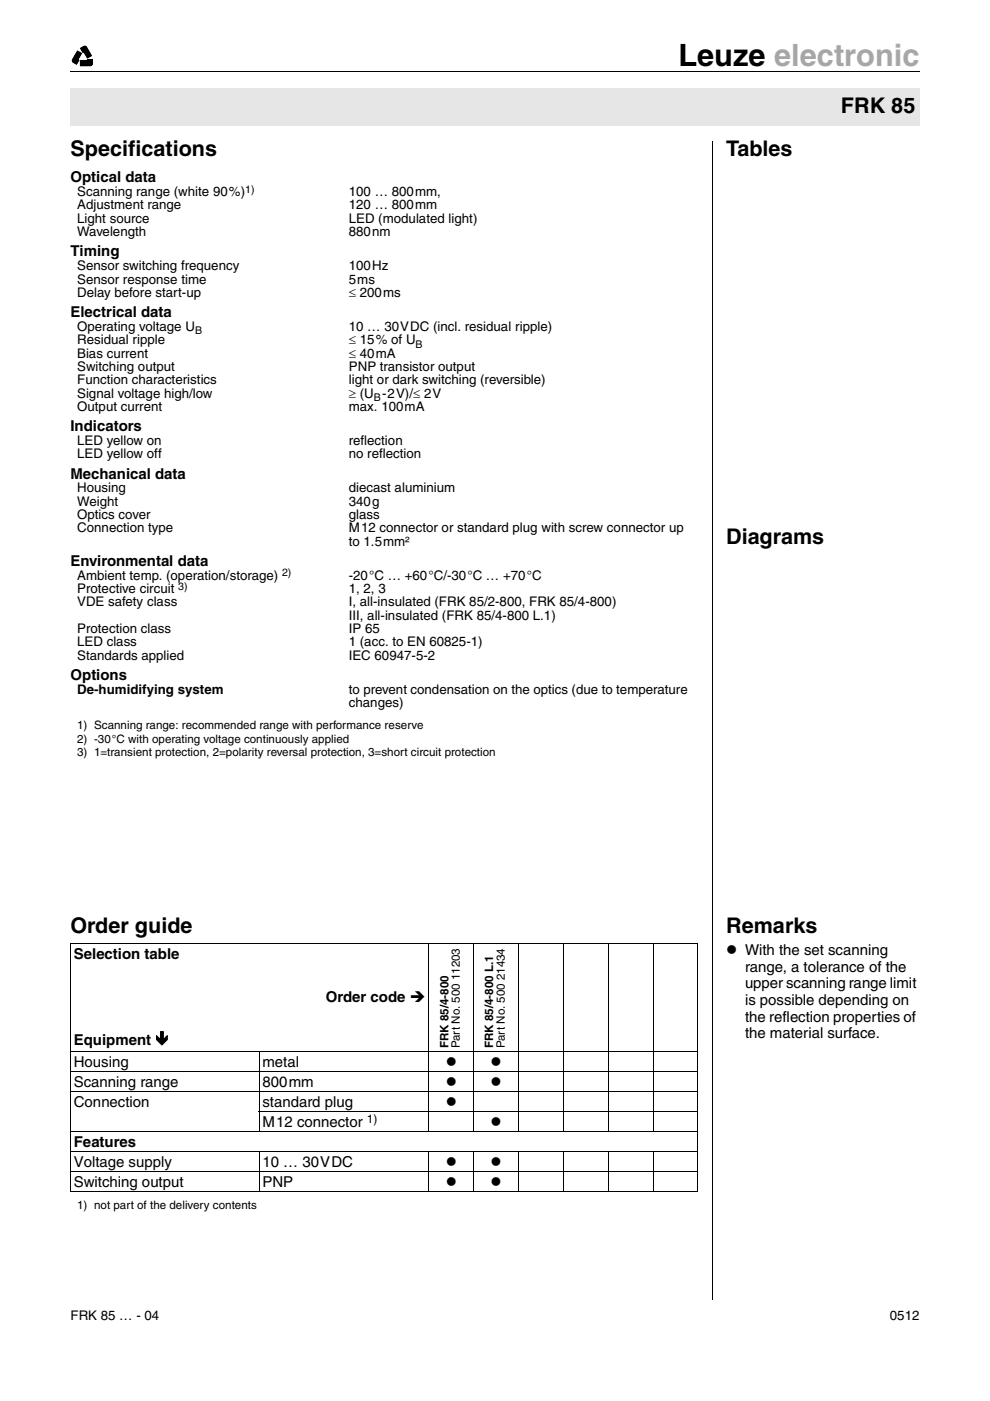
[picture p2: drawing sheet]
<svg xmlns="http://www.w3.org/2000/svg" width="210mm" height="297mm" viewBox="0 0 210 297" stroke-linecap="round" stroke-linejoin="round" font-family="sans-serif">
<defs><g id="words">
<text font-size="6.5" x="143.8" y="14.1">Leuze electronic</text>
<g font-size="4.6">
<text x="178.3" y="23.9">FRK 85</text>
<text x="14.9" y="33.1">Specifications</text>
<text x="154" y="33.1">Tables</text>
<text x="154" y="115.4">Diagrams</text>
<text x="14.9" y="197.8">Order guide</text>
<text x="154" y="197.8">Remarks</text>
</g>
<g font-size="3.2">
<text x="14.9" y="38.7">Optical data</text>
<text x="14.9" y="54.4">Timing</text>
<text x="14.9" y="67.2">Electrical data</text>
<text x="14.9" y="91.4">Indicators</text>
<text x="14.9" y="101.5">Mechanical data</text>
<text x="14.9" y="120">Environmental data</text>
<text x="14.9" y="144.1">Options</text>
<text x="15.7" y="203.2">Selection table</text>
<text x="154" y="202.5">! With the set scanning</text>
<text x="158" y="206.1">range, a tolerance of the</text>
<text x="158" y="209.6">upper scanning range limit</text>
<text x="69.1" y="212.4">Order code $</text>
<text x="158" y="213.1">is possible depending on</text>
<text x="15.7" y="221.6">Equipment %</text>
<text x="158" y="216.6">the reflection properties of</text>
<text x="158" y="220.2">the material surface.</text>
<text x="15.7" y="226.2">Housing</text>
<text x="55.7" y="226.2">metal</text>
<text x="94.5" y="226.2">!</text>
<text x="104" y="226.2">!</text>
<text x="15.7" y="230.4">Scanning range</text>
<text x="55.7" y="230.4">800mm</text>
<text x="94.5" y="230.4">!</text>
<text x="104" y="230.4">!</text>
<text x="15.7" y="234.6">Connection</text>
<text x="55.7" y="234.6">standard plug</text>
<text x="55.7" y="238.9">M12 connector</text>
<text x="94.5" y="234.6">!</text>
<text x="104" y="238.9">!</text>
<text x="15.7" y="243.1">Features</text>
<text x="15.7" y="247.3">Voltage supply</text>
<text x="15.7" y="251.6">Switching output</text>
<text x="55.7" y="247.3">10 … 30VDC</text>
<text x="55.7" y="251.6">PNP</text>
<text x="94.5" y="247.3">!</text>
<text x="94.5" y="251.6">!</text>
<text x="104" y="247.3">!</text>
<text x="104" y="251.6">!</text>
</g>
<g font-size="2.8">
<text x="16.4" y="41.6">Scanning range (white 90%)</text>
<text x="74" y="41.6">100 … 800mm,</text>
<text x="16.4" y="44.4">Adjustment range</text>
<text x="16.4" y="47.2">Light source</text>
<text x="73.9" y="47.2">LED (modulated light)</text>
<text x="74" y="44.4">120 … 800mm</text>
<text x="16.4" y="50.1">Wavelength</text>
<text x="74" y="50.1">880nm</text>
<text x="16.4" y="57.3">Sensor switching frequency</text>
<text x="73.9" y="57.3">100Hz</text>
<text x="16.4" y="60.1">Sensor response time</text>
<text x="16.4" y="62.9">Delay before start-up</text>
<text x="74" y="60.1">5ms</text>
<text x="74" y="62.9">≤ 200ms</text>
<text x="16.4" y="70.2">Operating voltage U</text>
<text x="74" y="70.2">10 … 30VDC (incl. residual ripple)</text>
<text x="16.4" y="75.8">Bias current</text>
<text x="16.4" y="73">Residual ripple</text>
<text x="74" y="75.8">≤ 40mA</text>
<text x="74" y="73">≤ 15% of U</text>
<text x="16.4" y="78.6">Switching output</text>
<text x="16.4" y="81.4">Function characteristics</text>
<text x="73.9" y="81.4">light or dark switching (reversible)</text>
<text x="74" y="78.6">PNP transistor output</text>
<text x="16.4" y="84.3">Signal voltage high/low</text>
<text x="16.4" y="87.1">Output current</text>
<text x="74" y="84.3">≥ (U -2V)/≤ 2V</text>
<text x="74" y="87.1">max. 100mA</text>
<text x="16.4" y="94.3">LED yellow on</text>
<text x="73.9" y="94.3">reflection</text>
<text x="16.4" y="97.2">LED yellow off</text>
<text x="74" y="97.2">no reflection</text>
<text x="16.4" y="104.4">Housing</text>
<text x="16.4" y="107.2">Weight</text>
<text x="74" y="107.2">340g</text>
<text x="74" y="104.4">diecast aluminium</text>
<text x="16.4" y="110">Optics cover</text>
<text x="16.4" y="112.9">Connection type</text>
<text x="74" y="112.9">M12 connector or standard plug with screw connector up</text>
<text x="74" y="110">glass</text>
<text x="74" y="115.7">to 1.5mm²</text>
<text x="16.4" y="122.9">Ambient temp. (operation/storage)</text>
<text x="16.4" y="125.7">Protective circuit</text>
<text x="74" y="122.9">-20°C … +60°C/-30°C … +70°C</text>
<text x="74" y="125.7">1, 2, 3</text>
<text x="16.4" y="128.6">VDE safety class</text>
<text x="74" y="128.6">I, all-insulated (FRK 85/2-800, FRK 85/4-800)</text>
<text x="74" y="131.4">III, all-insulated (FRK 85/4-800 L.1)</text>
<text x="16.4" y="134.2">Protection class</text>
<text x="16.4" y="137">LED class</text>
<text x="73.9" y="137">1 (acc. to EN 60825-1)</text>
<text x="74" y="134.2">IP 65</text>
<text x="16.4" y="139.8">Standards applied</text>
<text x="73.9" y="139.8">IEC 60947-5-2</text>
<text x="16.4" y="147.1">De-humidifying system</text>
<text x="74" y="147.1">to prevent condensation on the optics (due to temperature</text>
<text x="74" y="149.9">changes)</text>
<text x="14.9" y="279.9">FRK 85 … - 04</text>
<text x="188.7" y="279.9">0512</text>
</g>
<g font-size="2.5">
<text x="16.4" y="154.6">1) Scanning range: recommended range with performance reserve</text>
<text x="16.4" y="157.4">2) -30°C with operating voltage continuously applied</text>
<text x="16.4" y="160.3">3) 1=transient protection, 2=polarity reversal protection, 3=short circuit protection</text>
<text x="95.1" y="222.3" transform="rotate(-90 95.1 222.3)">FRK 85/4-800</text>
<text x="97.5" y="222.3" transform="rotate(-90 97.5 222.3)">Part No. 500 11203</text>
<text x="104.6" y="222.3" transform="rotate(-90 104.6 222.3)">FRK 85/4-800 L.1</text>
<text x="107" y="222.3" transform="rotate(-90 107 222.3)">Part No. 500 21434</text>
<text x="77.8" y="238.1">1)</text>
<text x="16.4" y="256.4">1) not part of the delivery contents</text>
</g>
<g font-size="2.2">
<text x="52" y="40.9">1)</text>
<text x="41.4" y="70.9">B</text>
<text x="88.1" y="73.7">B</text>
<text x="79.3" y="85">B</text>
<text x="37.8" y="125">3)</text>
<text x="59.8" y="122.2">2)</text>
</g>
</g></defs>
<path d="M16.4 10.8l.9 .5-.6 1.1 .1 .4-.6 .9-.1-.1a.83 .83 0 0 1-.8-.9zM16.4 10.7l1 .6-.6 1.1 .1 .4-.6 1-.2-.1a.97 .97 0 0 1-.9-1zM16.9 10.2l.9-.5 .5 .1 1.2 2-1 .6-.7-1.1-.3-.1zM17 10.2l.7-.4h.5l1.2 2-.9 .5-.6-1.1-.4-.1zM17 12.8h1.3l.2-.2h1.2v.9l-.5 .5h-2.2zM150.9 275.4l.1 .1z" fill="#000"/>
<g fill="none" stroke="#000" stroke-width=".21">
<path d="M14.9 15.2h180.1M151 29.9v245.5M14.9 200h133.1M14.9 200.1v52.5M91 200v40M100.5 200v40M110 200v40M119.4 200v40M128.9 200v40M138.5 200v40M148 200.1v52.5M14.9 223h133.1"/>
<path d="M14.9 227.2h133.1M14.9 231.5h133.1M14.9 239.9h133.1M54.9 235.7h93.1M54.9 222.9v17.1M14.9 244.2h133.1M14.9 248.4h133.1M14.9 252.6h133.1M54.9 244.1v8.6M91 244.1v8.6M100.5 244.1v8.6M110 244.1v8.6"/>
<path d="M119.4 244.1v8.6M128.9 244.1v8.6M138.5 244.1v8.6"/>
</g>
<path d="M17 12.9h1.3l.3-.3h1v.9l-.4 .4h-2.2z" fill="#000" stroke="#000" stroke-width=".21"/>
<path d="M14.9 18.7h180.1v8h-180.1z" fill="#e6e6e6"/>
<use href="#words"/>
</svg>
